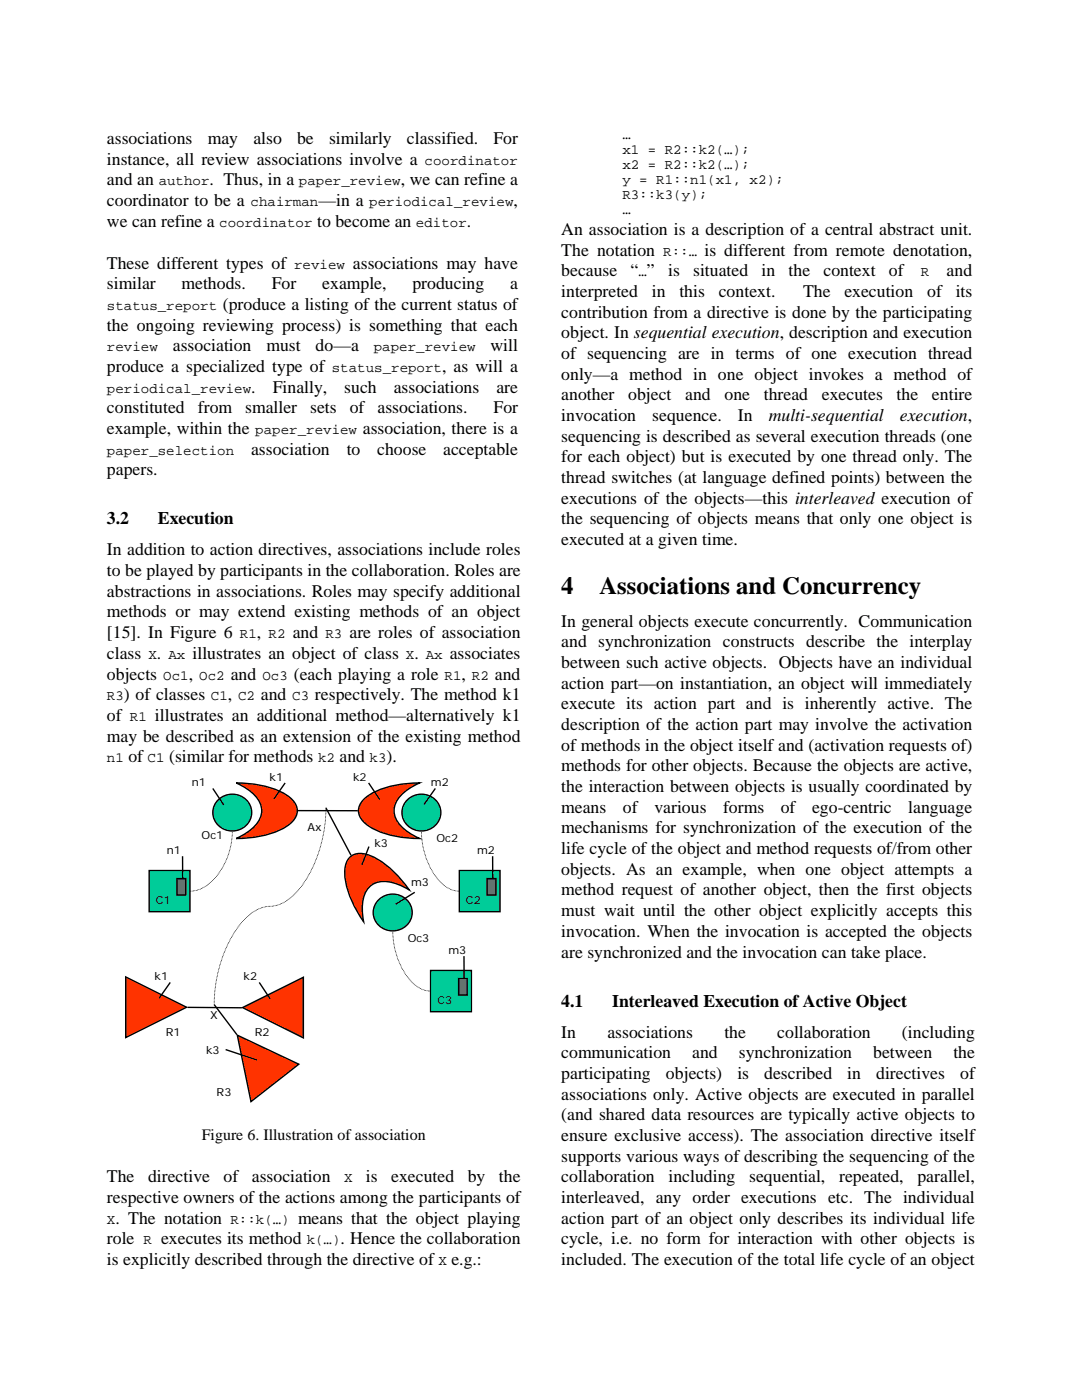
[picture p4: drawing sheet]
<svg xmlns="http://www.w3.org/2000/svg" width="216mm" height="279mm" viewBox="0 0 216 279" stroke-linecap="round" stroke-linejoin="round" font-family="sans-serif">
<defs><g id="words">
<g font-size="4.9">
<text x="112" y="118.6">4</text>
<text x="119.6" y="118.6">Associations and Concurrency</text>
</g>
<g font-size="3.5">
<text x="21.3" y="28.7">associations</text>
<text x="41.5" y="28.7">may</text>
<text x="50.6" y="28.7">also</text>
<text x="59.3" y="28.7">be</text>
<text x="65.7" y="28.7">similarly</text>
<text x="81.2" y="28.7">classified.</text>
<text x="98.5" y="28.7">For</text>
<text x="21.3" y="32.9">instance, all review associations involve a</text>
<text x="21.3" y="37">and an</text>
<text x="21.3" y="41.1">coordinator to be a</text>
<text x="41.8" y="37">. Thus, in a</text>
<text x="63.5" y="41.1">—in a</text>
<text x="80" y="37">, we can refine a</text>
<text x="102.5" y="41.1">,</text>
<text x="21.3" y="45.2">we can refine a</text>
<text x="63.3" y="45.2">to become an</text>
<text x="93.2" y="45.2">.</text>
<text x="112" y="46.9">An association is a description of a central abstract unit.</text>
<text x="21.3" y="53.6">These different types of</text>
<text x="70.4" y="53.6">associations may have</text>
<text x="112" y="51">The notation</text>
<text x="140.6" y="51">is different from remote denotation,</text>
<text x="21.3" y="57.7">similar</text>
<text x="36.2" y="57.7">methods.</text>
<text x="54.2" y="57.7">For</text>
<text x="64.3" y="57.7">example,</text>
<text x="82.3" y="57.7">producing</text>
<text x="101.8" y="57.7">a</text>
<text x="112" y="59.3">interpreted</text>
<text x="112" y="55.1">because</text>
<text x="125.8" y="55.1">“ ”</text>
<text x="130.1" y="59.3">in</text>
<text x="133.3" y="55.1">is</text>
<text x="135.6" y="59.3">this</text>
<text x="138.3" y="55.1">situated</text>
<text x="143.4" y="59.3">context.</text>
<text x="152" y="55.1">in</text>
<text x="157.4" y="55.1">the</text>
<text x="160.2" y="59.3">The</text>
<text x="164.3" y="55.1">context</text>
<text x="168.5" y="59.3">execution</text>
<text x="177.4" y="55.1">of</text>
<text x="185" y="59.3">of</text>
<text x="188.9" y="55.1">and</text>
<text x="190.7" y="59.3">its</text>
<text x="21.3" y="66">the ongoing reviewing process) is something that each</text>
<text x="44.5" y="61.8">(produce a listing of the current status of</text>
<text x="112" y="63.4">contribution from a directive is done by the participating</text>
<text x="34.5" y="70.1">association</text>
<text x="53.2" y="70.1">must</text>
<text x="63" y="70.1">do—a</text>
<text x="97.9" y="70.1">will</text>
<text x="112" y="67.5">object. In sequential execution, description and execution</text>
<text x="112" y="71.6">of sequencing are in terms of one execution thread</text>
<text x="21.3" y="74.2">produce a specialized type of</text>
<text x="88.2" y="74.2">, as will a</text>
<text x="112" y="75.8">only—a method in one object invokes a method of</text>
<text x="21.3" y="82.5">constituted</text>
<text x="39.5" y="82.5">from</text>
<text x="48.9" y="82.5">smaller</text>
<text x="50.1" y="78.4">.</text>
<text x="54.4" y="78.4">Finally,</text>
<text x="61.9" y="82.5">sets</text>
<text x="68.7" y="78.4">such</text>
<text x="69.8" y="82.5">of associations.</text>
<text x="78.6" y="78.4">associations</text>
<text x="98.5" y="82.5">For</text>
<text x="99" y="78.4">are</text>
<text x="112" y="79.9">another</text>
<text x="125.3" y="79.9">object</text>
<text x="136.7" y="79.9">and</text>
<text x="144.6" y="79.9">one</text>
<text x="152.4" y="79.9">thread</text>
<text x="164" y="79.9">executes</text>
<text x="178.9" y="79.9">the</text>
<text x="186" y="79.9">entire</text>
<text x="21.3" y="86.6">example, within the</text>
<text x="72.4" y="86.6">association, there is a</text>
<text x="112" y="84">invocation</text>
<text x="112" y="88.2">sequencing is described as several execution threads (one</text>
<text x="130.1" y="84">sequence.</text>
<text x="147.3" y="84">In</text>
<text x="153.4" y="84">multi-sequential</text>
<text x="179.6" y="84">execution,</text>
<text x="21.3" y="94.9">papers.</text>
<text x="50.1" y="90.7">association</text>
<text x="69.2" y="90.7">to</text>
<text x="75.3" y="90.7">choose</text>
<text x="88.4" y="90.7">acceptable</text>
<text x="112" y="92.3">for each object) but is executed by one thread only. The</text>
<text x="112" y="96.4">thread switches (at language defined points) between the</text>
<text x="112" y="100.5">executions of the objects—this interleaved execution of</text>
<text x="21.3" y="104.6">3.2</text>
<text x="31.5" y="104.6">Execution</text>
<text x="112" y="104.7">the sequencing of objects means that only one object is</text>
<text x="21.3" y="110.9">In addition to action directives, associations include roles</text>
<text x="112" y="108.8">executed at a given time.</text>
<text x="21.3" y="115">to be played by participants in the collaboration. Roles are</text>
<text x="21.3" y="119.1">abstractions in associations. Roles may specify additional</text>
<text x="21.3" y="123.2">methods or may extend existing methods of an object</text>
<text x="112" y="125.1">In general objects execute concurrently. Communication</text>
<text x="21.3" y="131.5">class</text>
<text x="21.3" y="127.4">[15]. In Figure 6</text>
<text x="31.3" y="131.5">.</text>
<text x="38.4" y="131.5">illustrates an object of class</text>
<text x="51.3" y="127.4">,</text>
<text x="58.4" y="127.4">and</text>
<text x="69.7" y="127.4">are roles of association</text>
<text x="82.7" y="131.5">.</text>
<text x="89.7" y="131.5">associates</text>
<text x="112" y="129.2">and synchronization constructs describe the interplay</text>
<text x="21.3" y="135.6">objects</text>
<text x="37.7" y="135.6">,</text>
<text x="46" y="135.6">and</text>
<text x="58.6" y="135.6">(each playing a role</text>
<text x="92.1" y="135.6">,</text>
<text x="98.7" y="135.6">and</text>
<text x="112" y="133.3">between such active objects. Objects have an individual</text>
<text x="112" y="137.4">action part—on instantiation, an object will immediately</text>
<text x="21.3" y="143.9">of</text>
<text x="24.7" y="139.7">) of classes</text>
<text x="30.9" y="143.9">illustrates an additional method—alternatively k1</text>
<text x="45.5" y="139.7">,</text>
<text x="52" y="139.7">and</text>
<text x="62.8" y="139.7">respectively. The method k1</text>
<text x="112" y="141.6">execute its action part and is inherently active. The</text>
<text x="21.3" y="148">may be described as an extension of the existing method</text>
<text x="112" y="145.7">description of the action part may involve the activation</text>
<text x="112" y="149.8">of methods in the object itself and (activation requests of)</text>
<text x="25.6" y="152.1">of</text>
<text x="33.7" y="152.1">(similar for methods</text>
<text x="67.7" y="152.1">and</text>
<text x="77.1" y="152.1">).</text>
<text x="112" y="153.9">methods for other objects. Because the objects are active,</text>
<text x="112" y="158.1">the interaction between objects is usually coordinated by</text>
<text x="112" y="162.2">means</text>
<text x="112" y="166.3">mechanisms for synchronization of the execution of the</text>
<text x="124.3" y="162.2">of</text>
<text x="130.6" y="162.2">various</text>
<text x="144.3" y="162.2">forms</text>
<text x="155.8" y="162.2">of</text>
<text x="162" y="162.2">ego-centric</text>
<text x="181.2" y="162.2">language</text>
<text x="112" y="170.5">life cycle of the object and method requests of/from other</text>
<text x="112" y="174.6">objects. As an example, when one object attempts a</text>
<text x="112" y="178.7">method request of another object, then the first objects</text>
<text x="112" y="182.8">must wait until the other object explicitly accepts this</text>
<text x="112" y="187">invocation. When the invocation is accepted the objects</text>
<text x="112" y="191.1">are synchronized and the invocation can take place.</text>
<text x="112" y="200.9">4.1</text>
<text x="122.2" y="200.9">Interleaved Execution of Active Object</text>
<text x="112" y="207.1">In</text>
<text x="121.2" y="207.1">associations</text>
<text x="144.5" y="207.1">the</text>
<text x="155.1" y="207.1">collaboration</text>
<text x="180" y="207.1">(including</text>
<text x="112" y="211.2">communication</text>
<text x="112" y="215.3">participating</text>
<text x="132.9" y="215.3">objects)</text>
<text x="138.1" y="211.2">and</text>
<text x="147.1" y="215.3">is</text>
<text x="147.4" y="211.2">synchronization</text>
<text x="152.5" y="215.3">described</text>
<text x="169.1" y="215.3">in</text>
<text x="174.2" y="211.2">between</text>
<text x="174.8" y="215.3">directives</text>
<text x="190.2" y="211.2">the</text>
<text x="191.6" y="215.3">of</text>
<text x="112" y="219.5">associations only. Active objects are executed in parallel</text>
<text x="112" y="223.6">(and shared data resources are typically active objects to</text>
<text x="112" y="227.7">ensure exclusive access). The association directive itself</text>
<text x="112" y="231.8">supports various ways of describing the sequencing of the</text>
<text x="21.3" y="235.9">The</text>
<text x="29.5" y="235.9">directive</text>
<text x="44.6" y="235.9">of</text>
<text x="50.2" y="235.9">association</text>
<text x="73" y="235.9">is</text>
<text x="78.1" y="235.9">executed</text>
<text x="93.3" y="235.9">by</text>
<text x="99.6" y="235.9">the</text>
<text x="112" y="236">collaboration</text>
<text x="133.4" y="236">including</text>
<text x="149.5" y="236">sequential,</text>
<text x="167.4" y="236">repeated,</text>
<text x="183.1" y="236">parallel,</text>
<text x="21.3" y="240.1">respective owners of the actions among the participants of</text>
<text x="23" y="244.2">. The notation</text>
<text x="59.5" y="244.2">means that the object playing</text>
<text x="112" y="240.1">interleaved, any order executions etc. The individual</text>
<text x="112" y="244.2">action part of an object only describes its individual life</text>
<text x="21.3" y="248.3">role</text>
<text x="32.1" y="248.3">executes its method</text>
<text x="68" y="248.3">. Hence the collaboration</text>
<text x="112" y="248.4">cycle, i.e. no form for interaction with other objects is</text>
<text x="21.3" y="252.4">is explicitly described through the directive of</text>
<text x="90.1" y="252.4">e.g.:</text>
<text x="112" y="252.5">included. The execution of the total life cycle of an object</text>
</g>
<text font-size="3.2" x="40.3" y="227.6">Figure 6. Illustration of association</text>
<g font-size="2.8">
<text x="124.2" y="27.7">…</text>
<text x="84.7" y="32.9">coordinator</text>
<text x="124.2" y="30.7">x1 = R2::k2(…);</text>
<text x="124.2" y="33.7">x2 = R2::k2(…);</text>
<text x="31.7" y="37">author</text>
<text x="50" y="41.1">chairman</text>
<text x="59.6" y="37">paper_review</text>
<text x="73.7" y="41.1">periodical_review</text>
<text x="124.2" y="36.7">y = R1::n1(x1, x2);</text>
<text x="124.2" y="39.8">R3::k3(y);</text>
<text x="43.8" y="45.2">coordinator</text>
<text x="83" y="45.2">editor</text>
<text x="124.2" y="42.8">…</text>
<text x="58.7" y="53.6">review</text>
<text x="132.4" y="51">R::…</text>
<text x="127.4" y="55.1">…</text>
<text x="183.8" y="55.1">R</text>
<text x="21.3" y="61.8">status_report</text>
<text x="21.3" y="70.1">review</text>
<text x="74.6" y="70.1">paper_review</text>
<text x="66.2" y="74.2">status_report</text>
<text x="21.3" y="78.4">periodical_review</text>
<text x="50.9" y="86.6">paper_review</text>
<text x="21.3" y="90.7">paper_selection</text>
<text x="29.6" y="131.5">X</text>
<text x="33.6" y="131.5">Ax</text>
<text x="47.9" y="127.4">R1</text>
<text x="53.6" y="127.4">R2</text>
<text x="64.9" y="127.4">R3</text>
<text x="81" y="131.5">X</text>
<text x="85" y="131.5">Ax</text>
<text x="32.6" y="135.6">Oc1</text>
<text x="39.8" y="135.6">Oc2</text>
<text x="52.4" y="135.6">Oc3</text>
<text x="88.7" y="135.6">R1</text>
<text x="94.2" y="135.6">R2</text>
<text x="21.3" y="139.7">R3</text>
<text x="25.9" y="143.9">R1</text>
<text x="42.1" y="139.7">C1</text>
<text x="47.5" y="139.7">C2</text>
<text x="58.3" y="139.7">C3</text>
<text x="21.3" y="152.1">n1</text>
<text x="29.5" y="152.1">C1</text>
<text x="63.5" y="152.1">k2</text>
<text x="73.7" y="152.1">k3</text>
<text x="68.6" y="235.9">X</text>
<text x="21.3" y="244.2">X</text>
<text x="46" y="244.2">R::k(…)</text>
<text x="28.6" y="248.3">R</text>
<text x="61.2" y="248.3">k(…)</text>
<text x="87.5" y="252.4">X</text>
</g>
<g font-size="2.2">
<text x="53.8" y="155.8">k1</text>
<text x="70.4" y="155.8">k2</text>
<text x="38.2" y="156.9">n1</text>
<text x="86" y="156.9">m2</text>
<text x="40.2" y="167.4">Oc1</text>
<text x="61.4" y="165.8">Ax</text>
<text x="87.1" y="168">Oc2</text>
<text x="33.3" y="170.4">n1</text>
<text x="74.7" y="169.1">k3</text>
<text x="95.2" y="170.4">m2</text>
<text x="82" y="176.7">m3</text>
<text x="31.1" y="180.4">C1</text>
<text x="93" y="180.4">C2</text>
<text x="81.4" y="187.9">Oc3</text>
<text x="89.5" y="190.4">m3</text>
<text x="30.9" y="195.6">k1</text>
<text x="48.6" y="195.6">k2</text>
<text x="42" y="203.4">X</text>
<text x="87.3" y="200.4">C3</text>
<text x="33.1" y="206.7">R1</text>
<text x="50.8" y="206.7">R2</text>
<text x="41.1" y="210.3">k3</text>
<text x="43.2" y="218.7">R3</text>
</g>
</g></defs>
<path d="M29.8 173.7h8.1v8.2h-8.1z" fill="#0c9"/>
<path d="M29.8 173.7h8.1v8.2h-8.1zM36.4 170.9v4.4" fill="none" stroke="#000" stroke-width=".28"/>
<path d="M35.3 175.3h1.8v3.3h-1.8z" fill="#33c"/>
<path d="M35.3 175.3h1.8v3.3h-1.8z" fill="none" stroke="#000" stroke-width=".28"/>
<path d="M91.7 173.7h8.1v8.2h-8.1z" fill="#0c9"/>
<path d="M91.7 173.7h8.1v8.2h-8.1zM98.3 170.9v4.4" fill="none" stroke="#000" stroke-width=".28"/>
<path d="M97.2 175.3h1.8v3.3h-1.8z" fill="#33c"/>
<path d="M97.2 175.3h1.8v3.3h-1.8z" fill="none" stroke="#000" stroke-width=".28"/>
<path d="M91.5 177.8a6.3 6.3 0 0 1-4.8-3.2 15.7 15.7 0 0 1-2.6-8.6" fill="none" stroke="#000" stroke-width=".2" stroke-dasharray="0 .3"/>
<path d="M81.3 159.6a3.8 3.8 0 0 1 4.8-.6 3.8 3.8 0 0 1 1.6 4.6 3.9 3.9 0 0 1-4.7 2.1 3.9 3.9 0 0 1-2.7-4.3l.2-.7z" fill-rule="evenodd" fill="#0c9"/>
<path d="M81.3 159.6a3.8 3.8 0 0 1 4.8-.6 3.8 3.8 0 0 1 1.6 4.6 3.9 3.9 0 0 1-4.7 2.1 3.9 3.9 0 0 1-2.7-4.3l.2-.7zM86.9 157.4l-2.3 3.1" fill="none" stroke="#000" stroke-width=".28"/>
<path d="M48.4 201.1l12.1-6.1v12.1z" fill="#f30"/>
<path d="M48.4 201.1l12.1-6.1v12.1z" fill="none" stroke="#000" stroke-width=".28"/>
<path d="M25.1 195l12.1 6-12.1 6.1z" fill="#f30"/>
<path d="M25.1 195l12.1 6-12.1 6.1zM34 196.1l-2.3 3.1M51.7 196.1l2.2 3.3M37.4 201l10.9 .1" fill="none" stroke="#000" stroke-width=".28"/>
<path d="M72.5 159.6a15 15 0 0 1 9.6-3.3h1.6a9 9 0 0 0-4.8 4.1 4.5 4.5 0 0 0 2.1 5.3l2.7 1.6a18.2 18.2 0 0 1-10.5-2.7 3.1 3.1 0 0 1-.7-5z" fill-rule="evenodd" fill="#f30"/>
<path d="M72.5 159.6a15 15 0 0 1 9.6-3.3h1.6a9 9 0 0 0-4.8 4.1 4.5 4.5 0 0 0 2.1 5.3l2.7 1.6a18.2 18.2 0 0 1-10.5-2.7 3.1 3.1 0 0 1-.7-5z" fill="none" stroke="#000" stroke-width=".28"/>
<path d="M47.1 156.3a18.3 18.3 0 0 1 10.6 2.7 3.2 3.2 0 0 1 0 5.6 18.3 18.3 0 0 1-10.6 2.7 9.1 9.1 0 0 0 4.8-4.1 4.5 4.5 0 0 0-2-5.3z" fill-rule="evenodd" fill="#f30"/>
<path d="M47.1 156.3a18.3 18.3 0 0 1 10.6 2.7 3.2 3.2 0 0 1 0 5.6 18.3 18.3 0 0 1-10.6 2.7 9.1 9.1 0 0 0 4.8-4.1 4.5 4.5 0 0 0-2-5.3zM56.9 156.3l-2.2 3.1M73.6 156.3l2.2 3.3M59.4 161.8h12" fill="none" stroke="#000" stroke-width=".28"/>
<path d="M43.6 159.6a3.8 3.8 0 0 1 4.8-.6 3.8 3.8 0 0 1 1.5 4.6 3.9 3.9 0 0 1-4.6 2.1 3.9 3.9 0 0 1-2.8-4.3l.3-.7z" fill-rule="evenodd" fill="#0c9"/>
<path d="M42.5 157.4l2.2 3.3M43.6 159.6a3.8 3.8 0 0 1 4.8-.6 3.8 3.8 0 0 1 1.5 4.6 3.9 3.9 0 0 1-4.6 2.1 3.9 3.9 0 0 1-2.8-4.3l.3-.7z" fill="none" stroke="#000" stroke-width=".28"/>
<path d="M38.1 177.8a7.2 7.2 0 0 0 5.3-3.2 14.6 14.6 0 0 0 3-8.6M65 161.2a26.1 26.1 0 0 1-6.1 17.1 7.7 7.7 0 0 1-6.1 2.7 10.3 10.3 0 0 0-5.8 4.7 27.5 27.5 0 0 0-4.3 14.8" fill="none" stroke="#000" stroke-width=".2" stroke-dasharray="0 .3"/>
<path d="M85.9 193.7h8.2v8.2h-8.2z" fill="#0c9"/>
<path d="M85.9 193.7h8.2v8.2h-8.2zM92.6 190.8v4.4" fill="none" stroke="#000" stroke-width=".28"/>
<path d="M91.5 195.2h1.7v3.4h-1.7z" fill="#33c"/>
<path d="M91.5 195.2h1.7v3.4h-1.7z" fill="none" stroke="#000" stroke-width=".28"/>
<path d="M85.8 197.8a6.3 6.3 0 0 1-4.8-3.2 15.7 15.7 0 0 1-2.6-8.7" fill="none" stroke="#000" stroke-width=".2" stroke-dasharray="0 .3"/>
<path d="M75.6 179.5a3.8 3.8 0 0 1 4.8-.5 3.8 3.8 0 0 1 1.5 4.5 3.9 3.9 0 0 1-4.6 2.1 3.9 3.9 0 0 1-2.8-4.2l.3-.7z" fill-rule="evenodd" fill="#0c9"/>
<path d="M75.6 179.5a3.8 3.8 0 0 1 4.8-.5 3.8 3.8 0 0 1 1.5 4.5 3.9 3.9 0 0 1-4.6 2.1 3.9 3.9 0 0 1-2.8-4.2l.3-.7zM82.8 178.1l-3.9 2.4" fill="none" stroke="#000" stroke-width=".28"/>
<path d="M69.6 171.3a3.2 3.2 0 0 1 3.8-.7 18.1 18.1 0 0 1 8.3 7 9 9 0 0 0-6.2-1.6 4.5 4.5 0 0 0-3.2 4.8l.3 3.2a18.1 18.1 0 0 1-3.8-10.2l.4-1.8z" fill-rule="evenodd" fill="#f30"/>
<path d="M65 161.2l5 9.5M69.6 171.3a3.2 3.2 0 0 1 3.8-.7 18.1 18.1 0 0 1 8.3 7 9 9 0 0 0-6.2-1.6 4.5 4.5 0 0 0-3.2 4.8l.3 3.2a18.1 18.1 0 0 1-3.8-10.2l.4-1.8zM73.6 169l-1.4 3.7" fill="none" stroke="#000" stroke-width=".28"/>
<path d="M47.3 206.6l12.3 5.8-9.5 7.5z" fill="#f30"/>
<path d="M42.7 200.5l4.6 6M45 209.5l6.3 2.1M47.3 206.6l12.3 5.8-9.5 7.5z" fill="none" stroke="#000" stroke-width=".28"/>
<use href="#words"/>
</svg>
